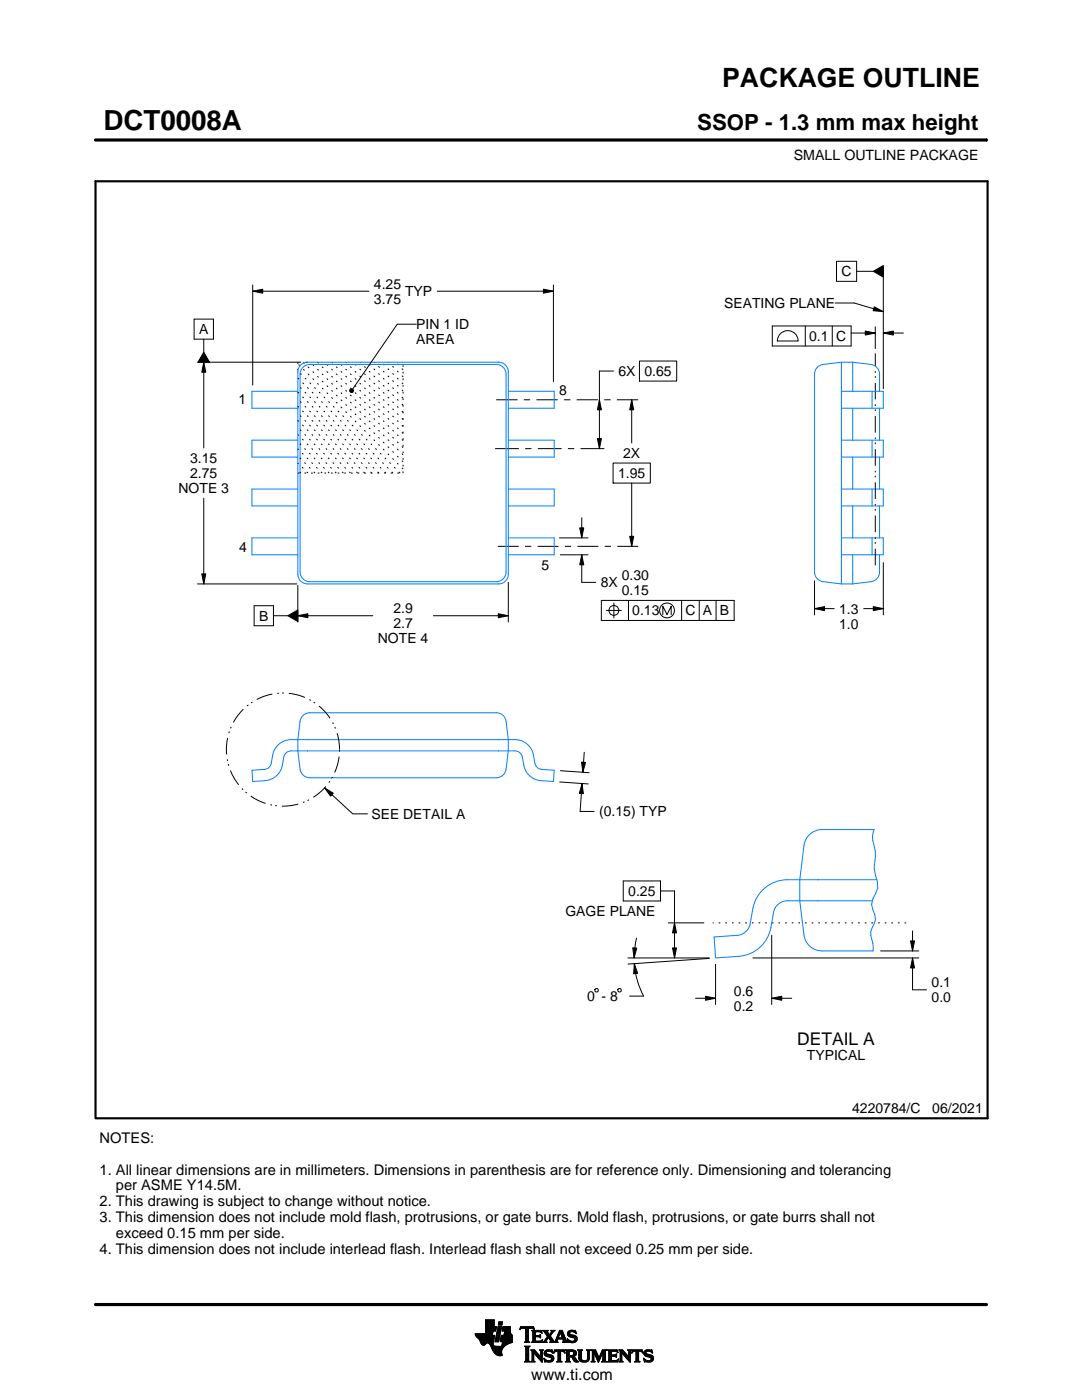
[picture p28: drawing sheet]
<svg xmlns="http://www.w3.org/2000/svg" width="216mm" height="279mm" viewBox="0 0 216 279" stroke-linecap="round" stroke-linejoin="round" font-family="sans-serif">
<defs><g id="words">
<text font-size="5.5" x="20.6" y="26">DCT0008A</text>
<text font-size="5.3" x="144.1" y="17.4">PACKAGE OUTLINE</text>
<text font-size="4.4" x="139.1" y="26">SSOP - 1.3 mm max height</text>
<text font-size="3.5" x="159.1" y="208.5">DETAIL A</text>
<text font-size="3.2" x="106" y="275.3">www.ti.com</text>
<g font-size="2.9">
<text x="19.9" y="228.1">NOTES:</text>
<text x="19.9" y="234.4">1. All linear dimensions are in millimeters. Dimensions in parenthesis are for reference only. Dimensioning and tolerancing</text>
<text x="23.1" y="237.6">per ASME Y14.5M.</text>
<text x="19.9" y="240.7">2. This drawing is subject to change without notice.</text>
<text x="19.9" y="243.9">3. This dimension does not include mold flash, protrusions, or gate burrs. Mold flash, protrusions, or gate burrs shall not</text>
<text x="19.9" y="250.2">4. This dimension does not include interlead flash. Interlead flash shall not exceed 0.25 mm per side.</text>
<text x="23.1" y="247">exceed 0.15 mm per side.</text>
</g>
<g font-size="2.8">
<text x="158.4" y="32">SMALL OUTLINE PACKAGE</text>
<text x="74.6" y="57.6">4.25</text>
<text x="80.8" y="59.1">TYP</text>
<text x="167.9" y="55.1">C</text>
<text x="74.6" y="60.6">3.75</text>
<text x="83.1" y="65.7">PIN 1 ID</text>
<text x="144.5" y="61.5">SEATING PLANE</text>
<text x="39.7" y="66.7">A</text>
<text x="83.1" y="68.7">AREA</text>
<text x="161.4" y="68.1">0.1 C</text>
<text x="123.4" y="75.1">6X 0.65</text>
<text x="47.6" y="80.7">1</text>
<text x="111.6" y="78.8">8</text>
<text x="37.9" y="92.4">3.15</text>
<text x="37.9" y="95.4">2.75</text>
<text x="123.3" y="95.4">1.95</text>
<text x="124.3" y="91.4">2X</text>
<text x="35.6" y="98.4">NOTE 3</text>
<text x="47.7" y="110.1">4</text>
<text x="108.1" y="113.7">5</text>
<text x="119.9" y="117.2">8X</text>
<text x="124.1" y="115.7">0.30</text>
<text x="124.1" y="118.7">0.15</text>
<text x="51.7" y="123.9">B</text>
<text x="78.5" y="122.4">2.9</text>
<text x="78.5" y="125.4">2.7</text>
<text x="126.2" y="122.8">0.13</text>
<text x="136.8" y="122.8">C A B</text>
<text x="167.5" y="122.5">1.3</text>
<text x="167.5" y="125.5">1.0</text>
<text x="75.4" y="128.4">NOTE 4</text>
<text x="74.1" y="163.4">SEE DETAIL A</text>
<text x="119.6" y="162.9">(0.15) TYP</text>
<text x="125.4" y="178.8">0.25</text>
<text x="112.8" y="182.8">GAGE PLANE</text>
<text x="185.9" y="197">0.1</text>
<text x="117.2" y="199.8">0 - 8</text>
<text x="146.4" y="198.7">0.6</text>
<text x="146.4" y="201.7">0.2</text>
<text x="185.9" y="200">0.0</text>
<text x="161" y="211.6">TYPICAL</text>
<text x="170" y="222.2">4220784/C</text>
<text x="186" y="222.2">06/2021</text>
</g>
<text font-size=".2" x="103.7" y="28.1">SCALE 3.500</text>
</g></defs>
<g fill="none" stroke="#000" stroke-width=".2">
<path d="M19.1 27.9h177.7M196.8 27.7v.5M50.4 58.1l2-.4v.8zM50.4 56.9v19.9M50.4 58.1h23.2M87.2 58.1h23.2M108.4 57.7l2 .4-2 .4zM110.4 56.9v19.2M166.9 52.1h4v4h-4zM170.9 54.1h3.4M174.3 54.1l2-1.1v2.3zM176.3 53.3v24.3"/>
<path d="M38.7 63.7h3.9v4h-3.9zM39.4 72.3h20.4M40.7 72.3l.4 2h-.8zM40.7 67.7v2.6M40.7 72.3v17.1M40.7 70.3l1.1 2h-2.3zM69.8 77.8l.3-.2 .3 .1 .2 .3-.2 .3-.3 .1-.3-.3zM83.1 64.7h-3.8l-8.9 12.9M99 79.8h4.3M104.5 79.8h1.3M107 79.8h4.3M112.6 79.8h1.2"/>
<path d="M115.1 79.8h4.2M119.6 79.8l.4 2h-.8zM120.6 79.8h1.2M122.4 74.1h-2.8v15.4M123.1 79.8h4.2M126 79.8l.4 2h-.8zM126 79.8v8.6M127.6 72.1h7.4v4h-7.4zM154.1 65.1h15.7v4h-15.7zM155.5 66.8a2.08 2.08 0 0 1 2.3-.7 2.08 2.08 0 0 1 1.5 2h-4.2l.1-.6zM160.7 65.1v4M166.1 65.1v4"/>
<path d="M166.6 60.5h3.8l5.9 1.7M169.8 66.5h4.9M172.7 66.1l2 .4-2 .4zM174.5 61.2l1.8 1-2.1-.2zM174.7 65.2v4.4M176.3 66.5l2-.4v.8zM176.3 66.5h4M40.7 99.4v17.1M98.8 89.5h4.7M104.8 89.5h1.3M107.3 89.5h4.8M113.3 89.5h1.3"/>
<path d="M115.8 89.5h4.8M119.2 87.5h.8l-.4 2zM122.3 92.4h7.5v4h-7.5zM126 96.4v12.6M39.4 116.5h19.8M40.3 114.5h.8l-.4 2zM59.4 116.8v7.3M99.3 109h4.2M101.4 116.2v7.9M104.8 109h1.2M107.3 109h4.1M111.6 107.3h5.7"/>
<path d="M111.8 110.7h5.5M112.7 109h1.3M115.2 109h4.2M115.7 105.3h.8l-.4 2zM116.1 110.7l.4 2h-.8zM116.1 110.7v5.5h2.8M116.1 103.3v4M120 119.8h26.5v4h-26.5zM120.7 109h1.2M123.2 109h4.1M125.4 119.8v4M125.6 107h.8l-.4 2z"/>
<path d="M136 119.8v4M139.5 119.8v4M142.9 119.8v4M162.5 115.9v6.8M176.3 112.3v10.4M50.7 120.9h3.9v4h-3.9zM54.6 122.9h2.8M57.4 122.9l2-1.2v2.3zM59.4 122.9l2-.4v.8zM59.4 122.9h15M86.5 122.9h14.9M99.4 122.5l2 .4-2 .4z"/>
<path d="M121 121.8h3M122.5 120.3v3M132.3 122.7v-1.7l.8 1.7 .8-1.7v1.7M162.5 121.5l2-.4v.8zM162.5 121.5h4M172.3 121.5h4M174.3 121.1l2 .4-2 .4zM64.8 157.2l1.7 1.1-.5 .6zM64.8 157.2l5.6 5.2h2.9M111.7 156.1l5.7 .4M111.8 153.8l5.7 .4M116 152.1l.8 .1-.5 1.9z"/>
<path d="M116.1 156.4l.3 2-.8-.1zM116.1 156.4l-.3 5.5h2.8M116.6 150.1l-.3 4M124.4 175.8h7.4v4h-7.4zM131.8 177.8h2.8v13.4M118.9 197.3h.3l.2 .2v.3l-.2 .2h-.3l-.2-.2v-.3zM123.5 197.3h.3l.2 .2v.3l-.2 .2h-.3l-.2-.2v-.3zM125.3 191.2h16.2M126.3 189.2h.8l-.6 2zM126.6 192.3l.6 1.9-.8 .1zM126.6 192.3a16.3 16.3 0 0 0 1.8 6.5h-2.8M127 187.2l-.3 1.7-.2 2.3"/>
<path d="M133.3 184.2h7.2M134.2 189.2h.8l-.4 2zM134.6 184.2l.4 2h-.8zM138.8 199.2h4M140.8 198.8l2 .4-2 .4zM141.5 191.3l-16.2 1.1M142.8 192.4v8.1M150.2 191.2h33.1M154 199.2l2-.4v.8zM154 199.2h4M154 186.7v13.8M175.7 189.8h7.6"/>
<path d="M181.7 187.8h.8l-.4 2zM182.1 191.2l.4 2h-.8zM182.1 191.2v6.3h2.8M182.1 185.8v4M94.8 266.2h3.5M94.8 266.3h3.5M94.9 266.4h3.3M94.9 266.5h3.8l-.2 1.2M94.9 266.5h3.8M95 266.6h3.7M95 266.7h3.7M95.1 266.8h3.6"/>
<path d="M95.2 266.9h3.4M95.3 267h3.3M95.4 267.1h3.2M95.5 267.2h3.1M95.6 267.3h3M95.7 267.4h2.8M95.7 267.5h2.8M95.8 267.6h2.7M95.8 267.7h2.7M95.9 267.8h2.6M95.9 267.9h2.5M95.9 268h2.5"/>
<path d="M96 268h1.1M96 268.1h1M96.1 268.2h.8M96.1 268.3h.7M96.2 268.4h.6M96.3 268.4h.4M96.9 266.1h1.4M96.9 266h1.4M96.9 265.9h1.4M96.9 265.8h1.5M96.9 265.7h1.5M96.9 264.7l2.2 .1-.2 .9h-.5l-.2 .8"/>
<path d="M96.9 265.6h2M96.9 265.5h2M96.9 265.4h2M96.9 265.3h2.1M96.9 265.2h2.1M96.9 265.1h2.1M96.9 265h2.1M96.9 264.9h2.1M96.9 264.8h2.2M96.9 264.6h1.7M96.9 264.5h1.7M96.9 264.4h1.7"/>
<path d="M96.9 264.3h1.7M96.9 264.2h1.7M96.9 264.1h1.7M96.9 264h1.7M96.9 263.9h1.7M96.9 263.8h1.7M96.9 263.7h1.7M96.9 263.6h1.7M96.9 263.5h1.7M96.9 263.4h1.7M97.5 268h.9M97.6 268.1h.8"/>
<path d="M97.7 268.2h.7M97.7 268.3h.7M97.8 268.4h.6M97.9 268.5h.6M97.9 268.6h.7M98 268.7h1.1M98 268.8h2.6M98 268.8h2.5M98.1 268.9h2.3M98.1 269h2.3M98.1 269.1h2.2M98.2 269.2h2.1"/>
<path d="M98.2 269.2h2M98.2 269.3h2M98.3 269.4h1.9M98.3 269.5h1.8M98.4 269.6h1.7M98.4 268v.4l.3 .2 2 .1M98.5 269.7h1.6M98.5 267.7l-.1 .3M98.5 269.8h1.6M98.6 269.9h1.5M98.6 264.8v-1.4h-1.7v2.8h-2.1l.1 .3 .8 .9 .6 1h.4l.5-.4 .4 .1 1 1.8 .8 .6h.8l-.1-1.1 .8-.9M98.6 270h1.5"/>
<path d="M98.7 270h1.4M98.8 270.1h1.3M98.8 267.7h.7M98.8 267.6h.7M98.8 267.5h.7M98.9 270.2h1.2M98.9 267.4h.7M98.9 267.3h.7M98.9 267.2h.7M98.9 267.1h.7M98.9 267h.7M98.9 270.3h1.3"/>
<path d="M99 266.9h.6M99 266.9h.7M99 266.8h.7M99 266.7h.7M99 266.6h.7M99 266.5h.7M99.1 270.4h1.1M99.1 266.4h.7M99.1 266.3h.7M99.1 266.2h.7M99.1 266.1h.7M99.1 266h.7"/>
<path d="M99.2 265.9h.7M99.2 265.8h.7M99.2 270.4h1M99.2 265.7h.7M99.2 265.6h.7M99.2 265.5h.7M99.3 265.4h.6M99.3 265.4h.7M99.3 265.3h.7M99.3 265.2h.7M99.3 265.1h.7M99.3 265h.7"/>
<path d="M99.4 270.5h.8M99.4 264.9h.7M99.4 264.8h.7M99.4 264.8h.7l-.6 3h-.7zM99.4 264.5l.2-.7h.7l-.2 .7h-.7M99.5 264.4h.6M99.5 264.3h.7M99.5 264.2h.7M99.5 264.1h.7M99.5 264h.7M99.5 263.9h.7M99.6 263.8h.7"/>
<path d="M99.8 270.6h.1M99.8 267.7h2.4M99.8 267.6h2.4M99.8 267.5h2.4M99.9 267.4h2.3M99.9 267.3h2.3M99.9 267.2h2.3M99.9 267.1h2.3M99.9 267h2.3M99.9 266.9h2.3M100 266.9h2.2M100 266.8h2.2"/>
<path d="M100 266.7h2.2M100 266.6h2.2M100 266.5h2.2M100.1 268.6h.7M100.2 268.5h.7M100.2 268.4h.8M100.2 268.4h.9M100.2 268.3h1M100.2 268.2h1.2M100.2 265.6h1.6M100.2 268.1h1.4M100.2 265.5h1.6"/>
<path d="M100.2 268h1.6M100.3 265.4h1.5M100.3 268h1.7M100.3 267.9h1.9M100.3 265.3h1.5M100.3 267.8h1.9M100.3 265.2h1.5M100.3 265.1h1.5M100.3 265h1.5M100.4 264.9h1.4M100.4 264.8h1.4M100.6 266.5l.1-.8h-.5l.2-.9h1.4l.1 1.1 .3 .6v1.4l-1.3 .6"/>
<path d="M100.6 266.4h1.5M100.6 266.3h1.4M100.6 266.2h1.4M100.6 266.1h1.3M100.7 266h1.2M100.7 265.9h1.2M100.7 265.8h1.1M100.7 265.7h1.1M102.2 266.5h-2.2l-.2 1.1 .1 .2h.4l-.2 .9M103.7 265.3h.1M103.8 265.2h.2M103.8 265h2.8"/>
<path d="M103.8 264.9h2.7M103.9 264.8h2.6M104.7 267.8h1M104.7 271.8h1.1M104.7 268.7h1M104.8 267.7h.7M104.8 271.7h.8M104.9 265.2h.6M104.9 268.9h.6M104.9 267.6h.6M104.9 267.5l-.2 .3M104.9 267.5h.6"/>
<path d="M104.9 267.4h.6M104.9 267.3h.6M104.9 267.2h.6M104.9 267.1h.6M104.9 267h.6M104.9 266.8h.6M104.9 266.7h.6M104.9 266.6h.6M104.9 266.5h.6M104.9 266.4h.6M104.9 266.3h.6M104.9 266.2h.6"/>
<path d="M104.9 266.1h.6M104.9 265.9h.6M104.9 265.8h.6M104.9 265.7h.6M104.9 265.6h.6M104.9 265.5h.6M104.9 265.4h.6M104.9 265.3h.6M104.9 271.5h.6M104.9 269h.6M104.9 271.4h.6M104.9 271.4v-2.4l-.2-.4h1.1l-.3 .4v2.4"/>
<path d="M104.9 271.4l-.2 .4h1.1l-.3-.4M104.9 271.3h.6M104.9 271.2h.6M104.9 271.1h.6M104.9 271h.6M104.9 270.9h.6M104.9 270.8h.6M104.9 270.6h.6M104.9 270.5h.6M104.9 270.4h.6M104.9 270.3h.6M104.9 270.2h.6"/>
<path d="M104.9 270.1h.6M104.9 270h.6M104.9 269.9h.6M104.9 269.8h.6M104.9 269.6h.6M104.9 269.5h.6M104.9 269.4h.6M104.9 269.3h.6M104.9 269.2h.6M104.9 269.1h.6M105.5 267.5l.2 .3M105.5 267.5v-2.3l.7-.1 .4 .3-.1-.6h-2.6l-.1 .6 .4-.3 .7 .1v2.3"/>
<path d="M105.7 267.8h-1M105.9 271.8h.8M105.9 269.4h.8M106.1 269.5h.7M106.1 267.8h2M106.1 271.7h.5M106.2 269.6h.7M106.2 271.5h.3M106.2 265.6h1.8M106.2 269.8h.8M106.2 271.4h.3M106.2 271.4l-.3 .4h.8l-.2-.4"/>
<path d="M106.2 271.3h.3M106.2 271.2h.3M106.2 271.1h.3M106.2 271h.3M106.2 270.9h.3M106.2 270.8h.3M106.2 270.6h.3M106.2 270.5h.3M106.2 270.4h.3M106.2 270.3h.3M106.2 270.2h.3M106.2 270.1h.3"/>
<path d="M106.2 270h1M106.2 269.9h.9M106.2 269.8v1.6M106.2 269.8l-.3-.4h.8l1.2 1.4M106.3 267.7h1.8M106.3 265.7h1.8M106.3 267.6h.6M106.3 265.8h.6M106.3 267.5l-.2 .3M106.3 267.5h.5M106.3 267.4h.5M106.3 267.3h.5"/>
<path d="M106.3 267.2h.5M106.3 267.1h.5M106.3 267h.5M106.3 266.8h.5M106.3 266.7h1.6M106.3 266.6h1.6M106.3 266.5h.5M106.3 266.4h.5M106.3 266.3h.5M106.3 266.2h.5M106.3 266.1h.5M106.3 265.9h.5"/>
<path d="M106.4 265.2h.2M106.5 270h.1M106.5 270v1.4M106.5 265.3h.1M106.6 270.1h.7M106.7 270.2h.7M106.8 270.3h.7M106.8 265.9l.2-.1h.6l.6 .2-.2-.5h-1.9l.2 .3v1.7M106.8 265.9v.6h.8l.3-.2v.7M106.9 270.4h.7M107 270.5h.7M107.1 270.6h.7"/>
<path d="M107.2 270.8h1M107.3 270.9h.9M107.4 271h.8M107.5 271.1h.7M107.6 271.2h.6M107.6 266.5h.3M107.7 271.3h.5M107.7 269.4h.7M107.7 266.8h.2M107.7 267.6h.5M107.8 266.4h.1M107.8 271.4h.4"/>
<path d="M107.8 267h.1M107.8 265.8h.3M107.8 269.5h.5M107.9 271.5h.3M107.9 269.6h.3M107.9 267l-.3-.2h-.8l.1 .8h.9l.5-.2M107.9 269.8h.3M107.9 270.6h.3M107.9 270.5h.3M107.9 270.4h.3M107.9 270.3h.3M107.9 270.2h.3"/>
<path d="M107.9 270.1h.3M107.9 270h.3M107.9 269.9h.3M107.9 269.8v1M107.9 269.8l-.2-.4h.7l-.2 .4M108 271.7h.2M108 265.9h.1M108 267.5h.2M108.1 271.8h.1M108.1 266.1h.1M108.2 267.4h.1M108.2 269.8v2.1l-1.7-1.9"/>
<path d="M108.2 267.8h.9M108.3 267.4l-.2 .5-2-.1M108.3 265.6h1M108.5 267.7h.5M108.5 271.1l.8 .4h.5l.2-.2-.1-.3-1-.4-.3-.3 .1-.7 .8-.2 .5 .1 .2-.1 .1 .6-.9-.3-.3 .1-.1 .3 1.3 .4 .2 .6M108.5 271.1h.1M108.5 265.7h.7M108.5 271.2h.2M108.6 271.3h.2M108.6 270.1h.4M108.6 270h.4M108.6 270.2h.6"/>
<path d="M108.6 267.6h.4M108.6 271.4h.4M108.6 269.9h.4M108.6 270.3h1M108.6 265.8h.7M108.6 271.5h.8M108.6 269.8h.5M108.7 271.7h1.5M108.7 270.4h1.3M108.7 267.5h.3M108.7 271.8h.1M108.7 265.9h.6"/>
<path d="M108.7 269.6h1.5M108.8 267.4h.3M108.8 270.5h1.5M108.8 266.1h.6M108.8 269.5h1.4M108.8 267.3h.4M108.9 266.2h.6M108.9 267.2h.4M108.9 266.3h.6M108.9 270.6h1.5M109 267.1h.3M109 266.4h1"/>
<path d="M109.1 271.8h.9M109.1 269.4h.7M109.1 267h.9M109.1 266.5h.8M109.1 267.8h-.9M109.2 266.8h.8M109.2 266.6h.6M109.2 266.7h.7M109.2 266.7l-.6 .9-.4 .2M109.3 270.8h1.1M109.5 267.1h.6M109.6 267.2h.6"/>
<path d="M109.7 271.5h.7M109.7 267.3h.6M109.7 267.8l.2-.1-.5-.8-.4 .8 .1 .1M109.7 267.8h1.6M109.7 266.3h.4M109.7 267.4h.6M109.8 270.9h.7M109.8 266.2h.3M109.8 266.6l.9 1.2 1-2.3h.5l.8 2.1 .3 .2M109.8 267.5h.6M109.9 266.1h.3M109.9 269.8h.4"/>
<path d="M109.9 267.6h.6M109.9 267.7h.7M109.9 271.4h.5M109.9 265.9h.4M110 271h.5M110 265.6h.7M110 265.9l-.4 .5-.4-.6 .2-.3h-1.1l.9 1.2M110 265.9l.1-.2-.2-.2h.8l-.9 1.1M110 271.3h.5M110 265.8h.4M110 271.1h.5M110 271.2h.5"/>
<path d="M110.1 269.4h.1M110.1 265.7h.4M110.1 269.9h.2M110.2 270h.1M110.5 270h.1M110.5 269.9h.2M110.5 271.1l-.3 .6-.7 .2-.6-.2-.2 .1-.2-.7M110.5 269.8h.3M110.6 269.6h2.1M110.6 269.5h2M110.6 269.4h2M110.7 267.7h.5"/>
<path d="M110.8 267.6h.4M110.9 267.5h.3M110.9 267.4h.3M111 267.3h.3M111 267.2h1.8M111 267.1h1.8M111.1 267h.3M111.1 271.8h1M111.1 266.8h.4M111.2 266.7h.3M111.2 267.5l.1-.2h1l.1 .2M111.2 267.5v.3h.1"/>
<path d="M111.2 266.6h.3M111.3 266.5h.3M111.3 271.7h.6M111.3 266.4h.3M111.3 271.5h.6M111.3 267.8h-1.6M111.3 269.8h.6M111.4 266.3h.3M111.4 271.4h.5M111.4 271.4l-.1-1.7h-.4l-.4 .4 .2-.7h1.9l.1 .7-.4-.4h-.4v1.7M111.4 270.5h.5M111.4 270.4h.5"/>
<path d="M111.4 270.3h.5M111.4 270.2h.5M111.4 270.1h.5M111.4 270h.5M111.4 269.9h.5M111.4 271.4l-.3 .4h1l-.2-.4M111.4 271.3h.5M111.4 271.2h.5M111.4 271.1h.5M111.4 271h.5M111.4 270.9h.5M111.4 270.8h.5"/>
<path d="M111.4 270.6h.5M111.4 266.2h.3M111.4 266.1h.4M111.5 265.9h.9M111.5 265.8h.8M111.6 265.7h.7M111.6 265.6h.6M111.8 265.9l.4 1.1h-.8zM111.9 266.1h.5M111.9 266.2h.5M111.9 266.3h.6M112 266.4h.5"/>
<path d="M112 266.5h.6M112.1 266.6h.5M112.1 266.7h.6M112.1 266.8h.6M112.2 267h.5M112.2 267.8h1.1M112.3 267.3h.6M112.3 267.4h.6M112.4 267.5h.6M112.4 267.5v.3h-.2M112.4 269.8h.3M112.4 267.6h.6"/>
<path d="M112.4 267.7h.7M112.6 269.9h.1M112.6 270h.2M112.8 271.8h1M112.8 269.4h1.6M113 269.5h1.7M113 271.7h.7M113 269.6h1.9M113 271.5h.6M113 269.8h.6M113 271.4h.6M113 271.4l-.2 .4h1l-.2-.4"/>
<path d="M113 271.3h.6M113 271.2h.6M113 271.1h.6M113 271h.6M113 270.9h.6M113 270.8h1.5M113 270.6h1.6M113 270.5h1.8M113 270.4h.6M113 270.3h.6M113 270.2h.6M113 270.1h.6"/>
<path d="M113 270h.6M113 269.9h.6M113 269.8v1.6M113 269.8l-.2-.4h1.5l.5 .2 .2 .3v.4l-.2 .3-.4 .1M113.2 267.3h.2M113.2 267.4h.3M113.2 266.2h.5M113.2 266.3h.6M113.2 266.1h.5M113.3 267.5h.3M113.3 267.8h-1.1M113.3 266.4h.9"/>
<path d="M113.3 265.9h.4M113.3 267.6h.6M113.3 266.5h1.3M113.3 267.7h1.6M113.3 265.8h.5M113.3 267.8h.2M113.4 266.6h1.5M113.4 265.7h1.5M113.4 265.7l.5-.2 .7 .1 .2-.1 .1 .7-.7-.4h-.4l-.1 .3 .1 .2 .9 .2 .4 .3 .1 .5-.3 .5-.6 .2-.7-.2-.2 .1-.2-.7 .9 .5 .4-.1 .2-.3-.1-.3-1.2-.4-.2-.5zM113.5 266.7h1.5M113.5 265.6h1.4M113.6 271.4v-.6h.4l.7 .9 .8 .1"/>
<path d="M113.6 269.9l.1-.2 .7 .2v.4l-.4 .2M113.6 269.9v.6M113.7 267.8h1.1M113.8 266.8h1.3M113.8 265.5h.6M114 268h.4M114.1 270.9h.6M114.2 271h.6M114.2 271.1h.7M114.3 271.2h.6M114.3 267h.8M114.3 269.8h.7"/>
<path d="M114.3 270.4h.6M114.4 271.3h.6M114.4 270.7l1.1 1.1M114.4 270.7h.1M114.4 271.4h.7M114.4 269.9h.6M114.4 270.3h.6M114.5 267.6h.5M114.5 270.2h.5M114.5 270h.5M114.5 265.8h.4M114.5 270.1h.5"/>
<path d="M114.5 271.5h.7M114.6 271.7h.7M114.6 267.1h.6M114.6 267.5h.5M114.7 267.2h.5M114.7 267.4h.5M114.7 265.9h.3M114.7 267.3h.5M114.7 271.8h.8M114.8 266.1h.2M114.9 266.2h.1M115.3 269.4h.9"/>
<path d="M115.4 269.5h.7M115.5 269.6h.5M115.5 269.8h.5M115.5 269.8v1.4l.4 .5 .6 .2 .6-.1 .4-.3 .1-.5M115.5 271h.5M115.5 270.9h.5M115.5 270.8h.5M115.5 270.6h.5M115.5 270.5h.5M115.5 270.4h.5M115.5 270.3h.5M115.5 270.2h.5"/>
<path d="M115.5 270.1h.5M115.5 270h.5M115.5 269.9h.5M115.5 269.8l-.2-.4h.9l-.2 .4M115.5 271.1h.5M115.5 271.2h.5M115.5 271.3h.6M115.6 271.4h.6M115.7 271.5h.8M115.8 271.7h1.5M116 271l.2 .4 .4 .2 .5-.2 .2-.4M116 269.8v1.2"/>
<path d="M116 271.8h1.1M116.8 271.5h.6M117 269.4h.8M117.1 271.4h.4M117.2 269.5h.5M117.2 271.3h.4M117.2 269.6h.4M117.2 271.2h.4M117.2 271.1h.4M117.3 269.8h.3M117.3 271h.3M117.3 270.9h.3"/>
<path d="M117.3 270.8h.3M117.3 270.6h.3M117.3 270.5h.3M117.3 270.4h.3M117.3 270.3h.3M117.3 270.2h.3M117.3 270.1h.3M117.3 270h.3M117.3 269.9h.3M117.6 269.8l.2-.4h-.8l.2 .3 .1 1.3M117.6 269.8v1.2M118 271.8h.7"/>
<path d="M118 269.4h.8M118.1 269.5h.8M118.1 271.7h.5M118.2 269.6h.7M118.2 271.5h.3M118.2 269.8h.8M118.2 271.4h.3M118.2 269.8l-.2-.4h.8l.7 1.6 .7-1.6h.9l-.3 .4M118.2 271.4l-.2 .4h.7l-.2-.4M118.2 271.3h.3M118.2 271.2h.3M118.2 271.1h.3"/>
<path d="M118.2 271h.3M118.2 270.9h.3M118.2 270.8h.3M118.2 270.6h.3M118.2 270.5h.3M118.2 270.4h.3M118.2 270.3h.3M118.2 270.2h.3M118.2 270.1h.3M118.2 270h.9M118.2 269.9h.8M118.2 269.8v1.6"/>
<path d="M118.6 270.1h.5M118.6 270.2h.6M118.7 270.3h.5M118.7 270.4h.6M118.8 270.5h.5M118.8 270.6h.6M118.9 270.8h.5M118.9 270.9h.6M119 271h.8M119 271.1h.8M119.1 271.2h.6M119.1 271.3h.6"/>
<path d="M119.2 271.4h.4M119.2 271.5h.4M119.3 271.7h.2M119.3 271.8h.2M119.6 270.9h.3M119.6 270.8h.3M119.7 270.6h.3M119.7 270.5h.3M119.8 270.4h.3M119.8 270.3h.3M119.9 270.2h.3M119.9 270.1h.3"/>
<path d="M120 270h.8M120 269.9h.8M120 269.8h.8M120.1 271.8h1M120.1 269.6h.7M120.1 269.5h.8M120.2 269.4h.9M120.2 271.7h.7M120.3 271.5h.5M120.3 271.4h.5M120.3 271.4l-.2 .4h1l-.3-.4M120.3 271.4v-1.5l-.9 2-.9-2v1.5"/>
<path d="M120.3 271.3h.5M120.3 271.2h.5M120.3 271.1h.5M120.3 271h.5M120.3 270.9h.5M120.3 270.8h.5M120.3 270.6h.5M120.3 270.5h.5M120.3 270.4h.5M120.3 270.3h.5M120.3 270.2h.5M120.3 270.1h.5"/>
<path d="M120.8 269.8v1.6M121.2 271.8h2M121.2 269.4h1.9M121.4 269.5h1.8M121.4 271.7h1.9M121.5 269.6h1.7M121.5 271.5h1.8M121.5 269.8h.5M121.5 271.4h.5M121.5 269.8l-.3-.4h1.9l.2 .6M121.5 269.9h.5M121.5 269.8v1.6"/>
<path d="M121.5 271.3h.5M121.5 271.2h.5M121.5 271.1h.5M121.5 271h.5M121.5 270.9h.5M121.5 270.8h.5M121.5 270.6h1.5M121.5 270.5h1.5M121.5 270.4h1.5M121.5 270.3h.5M121.5 270.2h.5M121.5 270.1h.5"/>
<path d="M121.5 270h.5M122.6 270.4l.4-.2v.7l-.2-.2h-.8v.8h.2M122.9 270.8h.1M122.9 270.3h.1M123 269.8h.3M123.1 271.4h.3M123.2 269.9h.1M123.3 270h.1M123.3 270l-.4-.3h-.8l-.1 .7M123.3 271.3h.1M123.4 271.2h.1M123.4 271.2l-.2 .6h-2l.3-.4"/>
<path d="M123.4 271.2l-.3 .3h-.4M123.5 271.8h.8M123.5 269.4h.7M123.6 269.5h.7M123.7 271.7h.5M123.7 269.6h.7M123.7 271.5h.4M123.7 269.8h.8M123.7 271.4h.4M123.7 271.4l-.2 .4h.8l-.2-.4M123.7 271.3h.4M123.7 271.2h.4"/>
<path d="M123.7 271.1h.4M123.7 271h.4M123.7 270.9h.4M123.7 270.8h.4M123.7 270.6h.4M123.7 270.5h.4M123.7 270.4h.4M123.7 270.3h.4M123.7 270.2h.4M123.7 270.1h.4M123.7 270h1M123.7 269.9h.9"/>
<path d="M123.7 269.8v1.6M123.7 269.8l-.2-.4h.7l1.2 1.4 .1-1M124.1 270v1.4M124.1 270h.1M124.2 270.1h.6M124.2 270.2h.7M124.3 270.3h.7M124.4 270.4h.7M124.5 270.5h.7M124.6 270.6h.7M124.7 270.8h1.1M124.8 270.9h1"/>
<path d="M124.9 271h.9M125 271.1h.8M125.1 271.2h.7M125.2 271.3h.6M125.2 269.4h.8M125.3 271.4h.5M125.4 269.5h.5M125.4 271.5h.4M125.4 269.6h.4M125.5 269.8h.3M125.5 269.8l-.3-.4h.8l-.2 .4M125.5 270.4h.3"/>
<path d="M125.5 270.3h.3M125.5 270.2h.3M125.5 270.1h.3M125.5 270h.3M125.5 269.9h.3M125.5 270.6h.3M125.5 270.5h.3M125.5 271.7h.3M125.6 271.8h.2M125.8 269.8v2.1l-1.7-1.9M126 270h.1M126.1 269.9h.1"/>
<path d="M126.1 269.8h.3M126.1 269.6h2.1M126.2 269.5h2M126.2 269.4h2M126.6 271.8h1.1M126.9 271.7h.6M126.9 271.5h.5M126.9 269.8h.5M126.9 271.4h.5M126.9 271.4v-1.7h-.5l-.3 .4 .1-.7h1.9l.2 .7-.4-.4h-.5v1.7M126.9 270.5h.5M126.9 270.4h.5"/>
<path d="M126.9 270.3h.5M126.9 270.2h.5M126.9 270.1h.5M126.9 270h.5M126.9 269.9h.5M126.9 271.4l-.3 .4h1.1l-.3-.4M126.9 271.3h.5M126.9 271.2h.5M126.9 271.1h.5M126.9 271h.5M126.9 270.9h.5M126.9 270.8h.5"/>
<path d="M126.9 270.6h.5M128 269.8h.3M128.1 269.9h.2M128.2 270h.1M128.4 271.1h.1M128.4 271.2h.2M128.5 271.3h.2M128.5 270.1h.4M128.5 270h.4M128.5 270.2h.6M128.5 271.4h.4M128.5 269.9h.4"/>
<path d="M128.5 270.3h1M128.5 271.5h.8M128.5 269.8h.5M128.6 271.7h1.5M128.6 270.4h1.3M128.6 271.8h.1M128.6 269.6h1.5M128.7 270.5h1.5M128.7 269.5h1.4M128.8 270.6h1.5M128.9 271.8h1M129 269.4h.7"/>
<path d="M129.1 270.8l-.6-.4 .1-.7 .5-.3 .8 .1 .2-.1 .1 .7-.8-.4-.4 .1-.1 .2 1.3 .5 .2 .6M129.1 270.8l.8 .2v.4l-.7 .1-.8-.4M129.2 270.8h1.1M129.6 271.5h.7M129.6 270.9h.8M129.8 269.8h.4M129.8 271.4h.5M129.9 271h.5M129.9 271.3h.5M129.9 271.1h.5M129.9 271.2h.5M129.9 269.4h.2"/>
<path d="M130 269.9h.2M130.1 270h.1M130.4 271.1l-.3 .6-.7 .2-.6-.2-.2 .1-.2-.7"/>
<circle cx="122.5" cy="121.8" r=".99"/>
<circle cx="133.1" cy="121.8" r="1.49"/>
</g>
<g fill="#000">
<path d="M50.4 58.1l2-.4v.8zM108.4 57.7l2 .4-2 .4zM174.3 54.1l2-1.1v2.3zM40.7 72.3l.4 2h-.8zM40.7 70.3l1.1 2h-2.3zM69.8 77.8l.3-.2 .3 .1 .2 .3-.2 .3-.3 .1-.3-.3zM119.6 79.8l.4 2h-.8zM126 79.8l.4 2h-.8zM172.7 66.1l2 .4-2 .4zM176.3 66.5l2-.4v.8zM174.5 61.2l1.8 1-2.1-.2zM119.2 87.5h.8l-.4 2z"/>
<path d="M40.3 114.5h.8l-.4 2zM116.1 110.7l.4 2h-.8zM115.7 105.3h.8l-.4 2zM125.6 107h.8l-.4 2zM57.4 122.9l2-1.2v2.3zM59.4 122.9l2-.4v.8zM99.4 122.5l2 .4-2 .4zM162.5 121.5l2-.4v.8zM174.3 121.1l2 .4-2 .4zM64.8 157.2l1.7 1.1-.5 .6zM116.1 156.4l.3 2-.8-.1zM116 152.1l.8 .1-.5 1.9z"/>
<path d="M126.3 189.2h.8l-.6 2zM126.6 192.3l.6 1.9-.8 .1zM134.6 184.2l.4 2h-.8zM134.2 189.2h.8l-.4 2zM140.8 198.8l2 .4-2 .4zM154 199.2l2-.4v.8zM181.7 187.8h.8l-.4 2zM182.1 191.2l.4 2h-.8z"/>
</g>
<path d="M19.1 36.2h178v187h-178z" fill="none" stroke="#000" stroke-width=".43"/>
<path d="M19 27.9h177.8M19 260.3h177.8" fill="none" stroke="#000" stroke-width=".63"/>
<g fill="none" stroke="#0080ff" stroke-width=".2">
<path d="M59.4 74.2v40.4l.2 .7 .4 .6 .6 .5 .7 .1h38.2M59.4 74.2h.1M59.4 78.1h-9.1v3.4h9.1M60.5 73.3l.6-.4 .7-.2h37.2l.8 .2 .6 .4 .4 .7 .2 .7v39.5l-.2 .7-.4 .6-.6 .4-.8 .2h-37.2l-.7-.2-.7-.4-.4-.6-.1-.7v-39.5l.1-.8zM61.4 72.3l-.8 .1-.6 .5-.4 .6-.2 .7M61.4 72.3h.1M61.4 72.3h38.1M99.5 72.3h.1M99.5 72.3l.7 .1 .7 .4 .4 .7 .1 .7M101.4 74.2h.1M101.4 78.1h9.2v3.4h-9.2M101.4 74.2v40.4"/>
<path d="M167.9 74.2h.1M167.9 78.1h8.4v3.4h-8.4M167.9 72.3v44.2M170.1 72.3v5.8M170.1 72.3h-2.2l-3.7 .4a1.95 1.95 0 0 0-1.7 2v39.5a1.95 1.95 0 0 0 1.7 1.9l3.7 .4M170.1 72.3l3.7 .4a1.95 1.95 0 0 1 1.7 2v3.4M174 78.1v3.4M59.4 87.8h-9.1v3.4h9.1M59.4 97.6h-9.1v3.4h9.1M101.4 97.6h9.2v3.4h-9.2M101.4 87.8h9.2v3.4h-9.2M167.9 97.6h8.4v3.4h-8.4"/>
<path d="M167.9 87.8h8.4v3.4h-8.4M170.1 81.5v6.3M170.1 91.2v6.4M174 87.8v3.4M174 97.6v3.4M175.5 81.5v6.3M175.5 91.2v6.4M59.4 107.3h-9.1v3.4h9.1M99.5 116.5h.1M101.4 114.6h.1M101.4 114.6l-.1 .7-.4 .7-.7 .4-.7 .1M101.4 107.3h9.2v3.4h-9.2"/>
<path d="M167.9 114.6h.1M167.9 116.5h2.2M167.9 107.3h8.4v3.4h-8.4M170.1 114.6h.1M170.1 101v6.3M170.1 110.7v5.8M174 107.3v3.4M175.5 110.7v3.5a1.95 1.95 0 0 1-1.7 1.9l-3.7 .4M175.5 101v6.3M50.3 153.7l2.5-.1a1.5 1.5 0 0 0 1.3-1.3 5.2 5.2 0 0 1 1.6-3.8 3.7 3.7 0 0 1 2.4-.9h44.7a3.7 3.7 0 0 1 3.6 3.1 2.83 2.83 0 0 0 1 2.6l.7 .3 2.5 .1-.2 2.3a6.5 6.5 0 0 1-4.4-.9 3.7 3.7 0 0 1-1.5-2.4l-.3-1.6a1.5 1.5 0 0 0-1.4-1.2h-44.7a1.5 1.5 0 0 0-1.5 1.2 5 5 0 0 1-1.7 4 6.5 6.5 0 0 1-4.5 .9zM60.5 142.7l.8-.4 .5-.1h37.2a1.95 1.95 0 0 1 2 1.8 23.8 23.8 0 0 1-.1 10 1.95 1.95 0 0 1-1.9 1.2h-37.2a1.95 1.95 0 0 1-1.9-1.7 23.8 23.8 0 0 1 .1-10zM61.4 147.6h.1"/>
<path d="M61.4 149.9h.1M99.5 149.9h.1M99.5 147.6h.1M161.6 166.5a3.6 3.6 0 0 1 2.4-.9h10.4a4.4 4.4 0 0 0 .1 3.4 7 7 0 0 1 0 3.5l-.1 .9 .3 1.3a4.3 4.3 0 0 1-.5 4.7l-.3 1.1 .2 1a3 3 0 0 1-.1 3.6 3.9 3.9 0 0 0 .2 3.2v1.5h-10.2a3.6 3.6 0 0 1-3.6-3.2 45.1 45.1 0 0 1 .2-18.5l.2-.6zM163.2 175.6h.1M163.2 179.8h.1M175 175.6h-17.9a7 7 0 0 0-6.9 5.8l-.5 3a2.8 2.8 0 0 1-2.6 2.3l-4.6 .3 .3 4.2 4.6-.3a7 7 0 0 0 6.4-5.8l.6-3a2.8 2.8 0 0 1 2.7-2.3h17"/>
</g>
<g fill="none" stroke="#000" stroke-width=".2" stroke-dasharray=".3 1" stroke-linecap="butt">
<path d="M59.4 72.3v1.9M61.4 72.3h-1.6M80.4 79.5l-7.1-7.2M80.4 78l-5.7-5.7M80.4 76.6l-4.3-4.3M80.4 75.2l-2.9-2.9M80.4 73.8l-1.5-1.5M80.4 72.4l-.1-.1M59.4 94.4h21M60 94.4l-.6-.6M61.4 94.4l-2-2M62.9 94.4l-3.5-3.4"/>
<path d="M64.3 94.4l-4.9-4.8M65.7 94.4l-6.3-6.3M67.1 94.4l-7.7-7.7M68.5 94.4l-9.1-9.1M69.9 94.4l-10.5-10.5M71.3 94.4l-11.9-11.9M72.8 94.4l-13.4-13.3M74.2 94.4l-14.8-14.7M75.6 94.4l-16.2-16.1M77 94.4l-17.6-17.6M78.4 94.4l-19-19M79.8 94.4l-20.4-20.4"/>
<path d="M80.4 94.4v-22.1M80.4 93.6l-21-21M80.4 92.2l-19.9-19.9M80.4 90.8l-18.5-18.5M80.4 89.4l-17-17.1M80.4 87.9l-15.6-15.6M80.4 86.5l-14.2-14.2M80.4 85.1l-12.8-12.8M80.4 83.7l-11.4-11.4M80.4 82.3l-10-10M80.4 80.9l-8.6-8.6M180.8 184.2h-38.6"/>
</g>
<path d="M174.7 112.8v-42.3M67.8 149.6a11.3 11.3 0 0 0-16.6-10 11.3 11.3 0 0 0-1.1 19.3 11.3 11.3 0 0 0 17.6-8l.1-1.3" fill="none" stroke="#000" stroke-width=".2" stroke-dasharray="3.3 1 .3 .7 .3 1" stroke-linecap="butt"/>
<use href="#words"/>
</svg>
